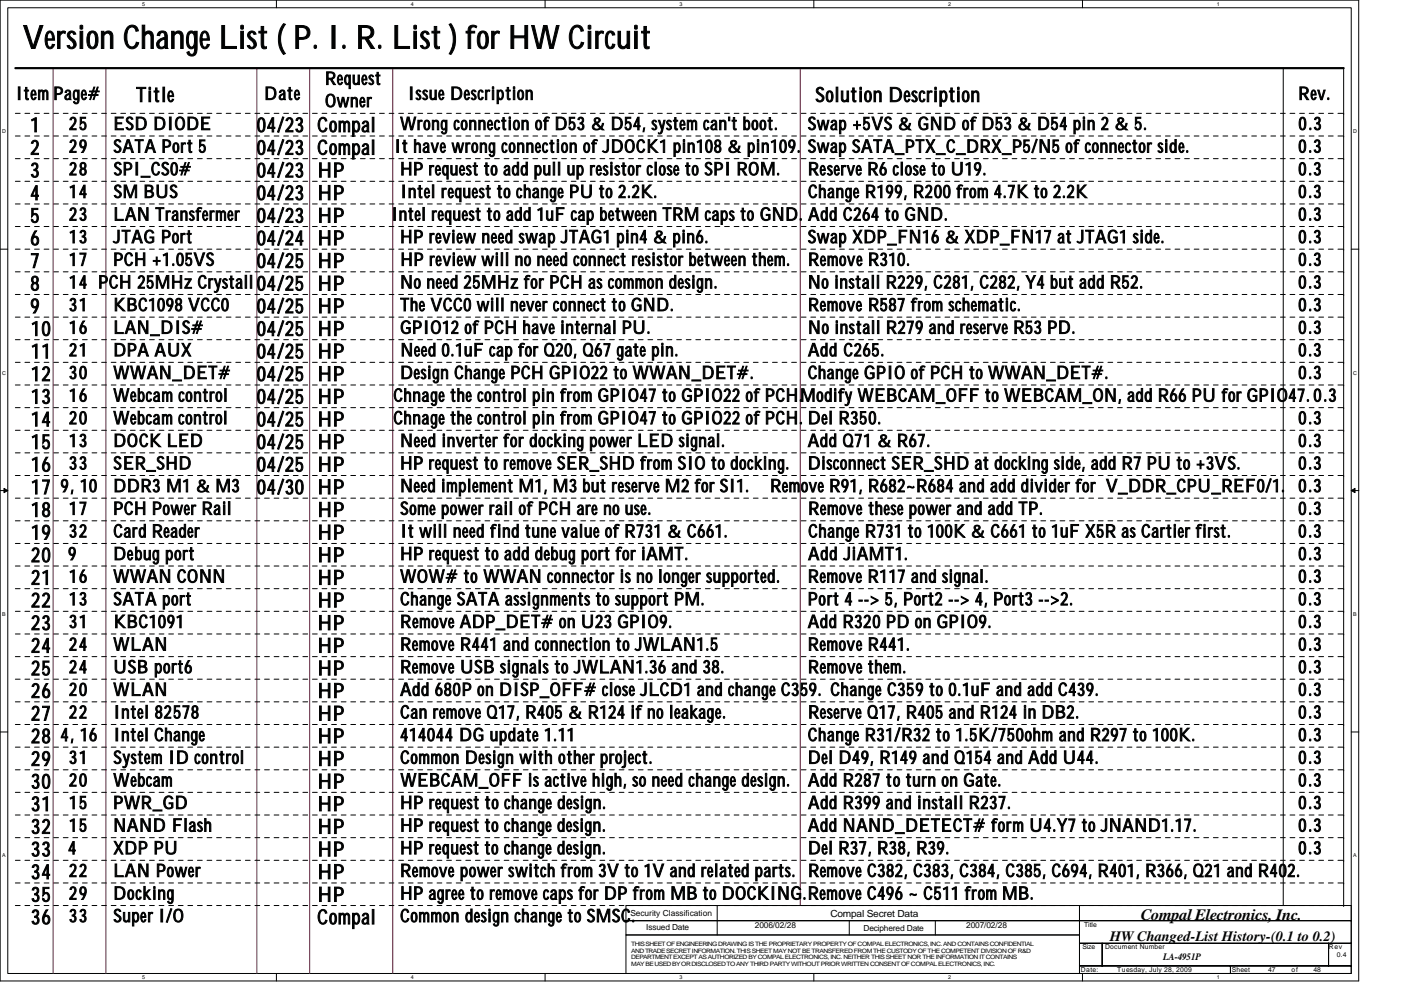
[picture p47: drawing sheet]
<svg xmlns="http://www.w3.org/2000/svg" width="297mm" height="210mm" viewBox="0 0 297 210" stroke-linecap="round" stroke-linejoin="round" font-family="sans-serif">
<defs><g id="words">
<text font-size="6.9" fill="#010202" x="4.8" y="10.3">VersionChangeList(P. I. R. List)forHWCircuit</text>
<g font-size="4.3" fill="#010202">
<text x="28.8" y="21.6">Title</text>
<text x="172.9" y="21.6">SolutionDescription</text>
<text x="6.5" y="28">1</text>
<text x="54.5" y="28">04/23</text>
<text x="67.3" y="28">Coma</text>
<text x="74.5" y="28">p l</text>
<text x="6.5" y="32.8">2</text>
<text x="54.5" y="32.8">04/23</text>
<text x="67.3" y="32.8">Coma</text>
<text x="74.5" y="32.8">p l</text>
<text x="6.5" y="37.6">3</text>
<text x="54.5" y="37.6">04/23</text>
<text x="67.4" y="37.6">HP</text>
<text x="6.5" y="42.4">4</text>
<text x="6.5" y="47.2">5</text>
<text x="54.5" y="42.4">04/23</text>
<text x="54.5" y="47.2">04/23</text>
<text x="67.4" y="42.4">HP</text>
<text x="67.4" y="47.2">HP</text>
<text x="6.5" y="52">6</text>
<text x="54.5" y="52">04/24</text>
<text x="67.4" y="52">HP</text>
<text x="6.5" y="56.8">7</text>
<text x="54.5" y="56.8">04/25</text>
<text x="67.4" y="56.8">HP</text>
<text x="6.5" y="61.6">8</text>
<text x="67.4" y="61.6">HP</text>
<text x="6.5" y="66.4">9</text>
<text x="6.6" y="71.2">10</text>
<text x="54.5" y="66.4">04/25</text>
<text x="54.5" y="71.2">04/25</text>
<text x="67.4" y="66.4">HP</text>
<text x="67.4" y="71.2">HP</text>
<text x="6.6" y="76">11</text>
<text x="54.5" y="76">04/25</text>
<text x="67.4" y="76">HP</text>
<text x="6.6" y="80.8">12</text>
<text x="54.5" y="80.8">04/25</text>
<text x="67.4" y="80.8">HP</text>
<text x="6.6" y="85.6">13</text>
<text x="54.5" y="85.6">04/25</text>
<text x="67.4" y="85.6">HP</text>
<text x="6.6" y="90.4">14</text>
<text x="6.6" y="95.2">15</text>
<text x="54.5" y="90.4">04/25</text>
<text x="54.5" y="95.2">04/25</text>
<text x="67.4" y="90.4">HP</text>
<text x="67.4" y="95.2">HP</text>
<text x="6.6" y="100">16</text>
<text x="54.5" y="100">04/25</text>
<text x="67.4" y="100">HP</text>
<text x="6.6" y="104.8">17</text>
<text x="54.5" y="104.8">04/30</text>
<text x="67.4" y="104.8">HP</text>
<text x="6.6" y="109.6">18</text>
<text x="67.4" y="109.6">HP</text>
<text x="6.6" y="114.4">19</text>
<text x="6.6" y="119.2">20</text>
<text x="67.4" y="114.4">HP</text>
<text x="67.4" y="119.2">HP</text>
<text x="6.6" y="124">21</text>
<text x="67.4" y="124">HP</text>
<text x="6.6" y="128.8">22</text>
<text x="67.4" y="128.8">HP</text>
<text x="6.6" y="133.6">23</text>
<text x="67.4" y="133.6">HP</text>
<text x="6.6" y="138.4">24</text>
<text x="6.6" y="143.2">25</text>
<text x="67.4" y="138.4">HP</text>
<text x="67.4" y="143.2">HP</text>
<text x="6.6" y="148">26</text>
<text x="67.4" y="148">HP</text>
<text x="6.6" y="152.8">27</text>
<text x="67.4" y="152.8">HP</text>
<text x="6.6" y="157.6">28</text>
<text x="67.4" y="157.6">HP</text>
<text x="6.6" y="162.4">29</text>
<text x="6.6" y="167.2">30</text>
<text x="67.4" y="162.4">HP</text>
<text x="67.4" y="167.2">HP</text>
<text x="6.6" y="172">31</text>
<text x="67.4" y="172">HP</text>
<text x="6.6" y="176.8">32</text>
<text x="67.4" y="176.8">HP</text>
<text x="6.6" y="181.6">33</text>
<text x="67.4" y="181.6">HP</text>
<text x="6.6" y="186.4">34</text>
<text x="6.6" y="191.2">35</text>
<text x="67.4" y="186.4">HP</text>
<text x="67.4" y="191.2">HP</text>
<text x="6.6" y="196">36</text>
<text x="67.3" y="196">Coma</text>
<text x="74.5" y="196">p l</text>
</g>
<g font-size="3.8" fill="#010202">
<text x="68.9" y="17.9">Request</text>
<text x="3.3" y="21.1">Item</text>
<text x="11.3" y="21.1">Page#</text>
<text x="56" y="21.1">Date</text>
<text x="68.9" y="22.7">Owe</text>
<text x="74.2" y="22.7">n r</text>
<text x="86.5" y="21.1">IssueDescription</text>
<text x="275.3" y="21.1">Rev.</text>
<text x="14.6" y="27.5">25</text>
<text x="24" y="27.5">ESDDIODE</text>
<text x="84.9" y="27.5">WrongconnectionofD53&amp; D54, systemcan'tboot.</text>
<text x="171.3" y="27.5">Swp+5VS&amp; GNDofD53&amp; D54pin2&amp; 5.</text>
<text x="176" y="27.5">a</text>
<text x="275.3" y="27.5">0.3</text>
<text x="14.6" y="32.3">29</text>
<text x="24" y="32.3">SATAPort5</text>
<text x="83.6" y="32.3">Ithavew n</text>
<text x="98.6" y="32.3">ro gconnectionofJDOCK1 pin108&amp; pin109.</text>
<text x="171.3" y="32.3">SwpSATA_PTX_C_DRX_P5/N5ofconnectorside.</text>
<text x="176" y="32.3">a</text>
<text x="275.3" y="32.3">0.3</text>
<text x="14.6" y="41.9">14</text>
<text x="14.6" y="37.1">28</text>
<text x="24.1" y="41.9">SMBUS</text>
<text x="24.1" y="37.1">SPI_CS0#</text>
<text x="84.9" y="37.1">HPrequesttoaddpull upresistorclosetoSPI ROM.</text>
<text x="84.9" y="41.9">Intel requesttochangePU to2.2K.</text>
<text x="171.3" y="37.1">ReserveR6closetoU19.</text>
<text x="171.3" y="41.9">ChangeR199, R200from4.7K to2.2K</text>
<text x="275.3" y="37.1">0.3</text>
<text x="275.3" y="41.9">0.3</text>
<text x="14.6" y="46.8">23</text>
<text x="24" y="46.8">LANTransfermr</text>
<text x="48.2" y="46.8">e</text>
<text x="82.9" y="46.8">I</text>
<text x="84.6" y="46.8">ntel requesttoadd1uF capbetwe</text>
<text x="134.6" y="46.8">enTRMcapstoGND.</text>
<text x="171.4" y="46.8">AddC264toGND.</text>
<text x="275.3" y="46.8">0.3</text>
<text x="14.6" y="51.5">13</text>
<text x="24" y="51.5">JTAGPort</text>
<text x="84.9" y="51.5">HPreviewneedswpJTAG1 pin4&amp; pin6.</text>
<text x="114.2" y="51.5">a</text>
<text x="171.3" y="51.5">SwpXDP_FN16&amp; XDP_FN17atJTAG1 side.</text>
<text x="176" y="51.5">a</text>
<text x="275.3" y="51.5">0.3</text>
<text x="14.6" y="56.3">17</text>
<text x="24" y="56.3">PCH+1.05VS</text>
<text x="84.9" y="56.3">HPreviewwl noneedconnectresistorbetwe</text>
<text x="104.9" y="56.3">il</text>
<text x="153.5" y="56.3">enthem</text>
<text x="166.7" y="56.3">.</text>
<text x="171.3" y="56.3">Remv</text>
<text x="177.9" y="56.3">o eR310.</text>
<text x="275.3" y="56.3">0.3</text>
<text x="14.6" y="66">31</text>
<text x="14.6" y="61.1">14 PCH25MHz Crystall 04/25</text>
<text x="24" y="66">KBC1098VCC0</text>
<text x="84.9" y="61.1">Noneed25MHz forPCHascom o</text>
<text x="84.9" y="66">TheVCC0wl neverconnecttoGND.</text>
<text x="103.9" y="66">il</text>
<text x="134.6" y="61.1">mndesign.</text>
<text x="171.3" y="61.1">Noinstall R229, C281, C282, Y4butaddR52.</text>
<text x="171.3" y="66">Remv</text>
<text x="177.9" y="66">oeR587fromschemt</text>
<text x="209.8" y="66">aic.</text>
<text x="275.3" y="66">0.3</text>
<text x="275.3" y="61.1">0.3</text>
<text x="14.6" y="70.8">16</text>
<text x="24" y="70.8">LAN_DIS#</text>
<text x="84.9" y="70.8">GPIO12ofPCHhaveinternal PU.</text>
<text x="171.3" y="70.8">Noinstall R279andreserveR53PD.</text>
<text x="275.3" y="70.8">0.3</text>
<text x="14.6" y="75.5">21</text>
<text x="24" y="75.5">DPAAUX</text>
<text x="84.9" y="75.5">Need0.1uF capforQ20, Q67gatepin.</text>
<text x="171.3" y="75.5">AddC265.</text>
<text x="275.3" y="75.5">0.3</text>
<text x="14.6" y="80.3">30</text>
<text x="24" y="80.3">WWAN_DET#</text>
<text x="84.9" y="80.3">DesignChangePCHGPIO22toWWAN_DET#.</text>
<text x="171.3" y="80.3">ChangeGPIOofPCHtoW AN_DET#.</text>
<text x="213" y="80.3">W</text>
<text x="275.3" y="80.3">0.3</text>
<text x="14.6" y="85.1">16</text>
<text x="14.6" y="90">20</text>
<text x="24" y="90">Webcamcontrol</text>
<text x="24" y="85.1">Webcamcontrol</text>
<text x="83.4" y="85.1">Chnagethecontrol pinfromGPIO47toGPIO22ofPCH.</text>
<text x="83.4" y="90">Chnagethecontrol pinfromGPIO47toGPIO22ofPCH.</text>
<text x="169.7" y="85.1">ModifyWEBCAM_OFF toWEBCAM_ON, addR66PU forGPIO47. 0.3</text>
<text x="171.3" y="90">Del R350.</text>
<text x="275.3" y="90">0.3</text>
<text x="14.6" y="94.8">13</text>
<text x="24" y="94.8">DOCK LED</text>
<text x="84.9" y="94.8">NeedinverterfordockingpowrLEDsignal.</text>
<text x="131.3" y="94.8">e</text>
<text x="171.3" y="94.8">AddQ71 &amp; R67.</text>
<text x="275.3" y="94.8">0.3</text>
<text x="14.6" y="99.5">33</text>
<text x="24" y="99.5">SER_SHD</text>
<text x="84.9" y="99.5">HPrequesttoremv</text>
<text x="112.1" y="99.5">oeSER_SHDfromSIOtodocking.</text>
<text x="171.3" y="99.5">DisconnectSER_SHDatdockingside, addR7PU to+3VS.</text>
<text x="275.3" y="99.5">0.3</text>
<text x="12.8" y="104.3">9, 10</text>
<text x="24" y="104.3">DDR3M1 &amp; M3</text>
<text x="84.9" y="104.3">Neediml</text>
<text x="97.2" y="104.3">pemn</text>
<text x="104.1" y="104.3">etM1, M3butreserveM2forSI1.</text>
<text x="163.3" y="104.3">Remv</text>
<text x="169.8" y="104.3">oeR91, R682~R684andadddividerfor V_DDR_CPU_REF0/1.</text>
<text x="275.3" y="104.3">0.3</text>
<text x="14.6" y="109.2">17</text>
<text x="14.6" y="114">32</text>
<text x="24" y="109.2">PCHPowrRail</text>
<text x="24" y="114">CardReader</text>
<text x="39" y="109.2">e</text>
<text x="84.9" y="109.2">Som</text>
<text x="84.9" y="114">Itwl needfindtunevalueofR731 &amp; C661.</text>
<text x="91" y="109.2">epowrrail ofPCHarenouse.</text>
<text x="91.7" y="114">il</text>
<text x="99.9" y="109.2">e</text>
<text x="171.4" y="109.2">Remv</text>
<text x="171.4" y="114">ChangeR731 to100K &amp; C661 to1uF X5RasCartierfirst.</text>
<text x="177.9" y="109.2">oethesepowrandaddTP.</text>
<text x="199" y="109.2">e</text>
<text x="275.3" y="109.2">0.3</text>
<text x="275.3" y="114">0.3</text>
<text x="14.5" y="118.8">9</text>
<text x="24" y="118.8">Debugport</text>
<text x="84.9" y="118.8">HPrequesttoadddebugportforiAMT.</text>
<text x="171.3" y="118.8">AddJiAMT1.</text>
<text x="275.3" y="118.8">0.3</text>
<text x="14.6" y="123.5">16</text>
<text x="24" y="123.5">W ANCONN</text>
<text x="27.6" y="123.5">W</text>
<text x="84.9" y="123.5">WOW# toWWANconnectorisnolongersupported.</text>
<text x="171.3" y="123.5">Remv</text>
<text x="177.8" y="123.5">oeR117andsignal.</text>
<text x="275.3" y="123.5">0.3</text>
<text x="14.6" y="128.4">13</text>
<text x="24" y="128.4">SATAport</text>
<text x="84.9" y="128.4">ChangeSATAassignmnstosupportPM.</text>
<text x="119.1" y="128.4">et</text>
<text x="171.3" y="128.4">Port4--&gt;5, Port2--&gt;4, Port3--&gt;2.</text>
<text x="275.3" y="128.3">0.3</text>
<text x="14.6" y="133.2">31</text>
<text x="14.6" y="138">24</text>
<text x="24" y="138">WLAN</text>
<text x="24.1" y="133.2">KBC1091</text>
<text x="84.9" y="133.2">Remv</text>
<text x="84.9" y="138">Remv</text>
<text x="91.4" y="138">oeR441 andconnectiontoJW</text>
<text x="91.4" y="133.2">oeADP_DET# onU23GPIO9.</text>
<text x="139.9" y="138">LAN1.5</text>
<text x="171.3" y="133.2">AddR320PDonGPIO9.</text>
<text x="171.3" y="138">Remv</text>
<text x="177.8" y="138">o eR441.</text>
<text x="275.3" y="133.2">0.3</text>
<text x="275.3" y="138">0.3</text>
<text x="14.6" y="142.8">24</text>
<text x="24" y="142.8">USBport6</text>
<text x="84.9" y="142.8">Remv</text>
<text x="91.4" y="142.8">oeUSBsignalstoJWLAN1.36and38.</text>
<text x="171.3" y="142.8">Remv</text>
<text x="177.9" y="142.8">o ethem</text>
<text x="191.3" y="142.8">.</text>
<text x="275.3" y="142.8">0.3</text>
<text x="14.6" y="147.5">20</text>
<text x="24" y="147.5">WLAN</text>
<text x="84.9" y="147.5">Add680PonDISP_OFF# closeJLCD1 andchangeC39 ChangeC359to0.1uF andaddC439.</text>
<text x="169.6" y="147.5">5.</text>
<text x="275.3" y="147.5">0.3</text>
<text x="14.6" y="152.4">22</text>
<text x="24" y="152.4">Intel 82578</text>
<text x="84.9" y="152.4">Canremv</text>
<text x="97.1" y="152.4">oeQ17, R405&amp; R124ifnoleakage.</text>
<text x="171.4" y="152.4">ReserveQ17, R405andR124inDB2.</text>
<text x="275.3" y="152.4">0.3</text>
<text x="12.8" y="157.2">4, 16</text>
<text x="14.6" y="162">31</text>
<text x="24" y="162">SystemIDcontrol</text>
<text x="24" y="157.2">Intel Change</text>
<text x="84.9" y="157.2">414044DGupdate1.11</text>
<text x="84.9" y="162">Com o</text>
<text x="91.3" y="162">mnDesignwhotherproject.</text>
<text x="112.9" y="162">it</text>
<text x="171.3" y="157.2">ChangeR31/R32to1.5K/750ohmandR297to100K.</text>
<text x="171.3" y="162">Del D49, R149andQ154andAddU44.</text>
<text x="275.3" y="162">0.3</text>
<text x="275.3" y="157.2">0.3</text>
<text x="14.6" y="166.8">20</text>
<text x="24" y="166.8">Webcam</text>
<text x="84.9" y="166.8">W</text>
<text x="88.5" y="166.8">EBCAM_OFF isactivehigh, soneedchangedesign.</text>
<text x="171.3" y="166.8">AddR287toturnonGate.</text>
<text x="275.3" y="166.8">0.3</text>
<text x="14.6" y="171.6">15</text>
<text x="24" y="171.6">PWR_GD</text>
<text x="84.9" y="171.6">HPrequesttochangedesign.</text>
<text x="171.4" y="171.6">AddR399andinstall R237.</text>
<text x="275.3" y="171.5">0.3</text>
<text x="14.6" y="176.4">15</text>
<text x="24" y="176.4">NANDFlash</text>
<text x="84.9" y="176.4">HPrequesttochangedesign.</text>
<text x="171.3" y="176.4">AddNAND_DETECT# formU4.Y7toJNAND1.17.</text>
<text x="275.3" y="176.4">0.3</text>
<text x="14.5" y="181.2">4</text>
<text x="14.6" y="186">22</text>
<text x="24" y="181.2">XDPPU</text>
<text x="24" y="186">LAN Powr</text>
<text x="39.9" y="186">e</text>
<text x="84.9" y="181.2">HPrequesttochangedesign.</text>
<text x="84.9" y="186">Remv</text>
<text x="91.4" y="186">oepowrswc</text>
<text x="103.9" y="186">e</text>
<text x="112" y="186">ithfrom3Vto1Vandrelatedparts.</text>
<text x="171.3" y="181.2">Del R37, R38, R39.</text>
<text x="171.4" y="186">Remv</text>
<text x="177.8" y="186">oeC382, C383, C384, C385, C694, R401, R366, Q21 andR402.</text>
<text x="275.3" y="181.2">0.3</text>
<text x="14.6" y="190.8">29</text>
<text x="24" y="190.8">Docking</text>
<text x="84.9" y="190.8">HPagreetoremv</text>
<text x="109.1" y="190.8">oecapsforDPfromMBtoDOCKING.Remv</text>
<text x="177.8" y="190.8">oeC496~C511 fromMB.</text>
<text x="14.6" y="195.6">33</text>
<text x="24" y="195.6">SuperI/O</text>
<text x="84.9" y="195.6">Com o</text>
<text x="91.3" y="195.6">mndesignchangetoSMSC.</text>
</g>
<text font-size="3.3" fill="#010202" x="241.8" y="195.1">Compal Electronics, Inc.</text>
<text font-size="3" fill="#010202" x="235.3" y="199.6">HW Changed-List History-(0.1 to 0.2)</text>
<g font-size="2.1" fill="#010202">
<text x="176.1" y="194.4">Compal Secret Data</text>
<text x="246.6" y="203.5">LA-4951P</text>
</g>
<g font-size="1.8" fill="#010202">
<text x="133.7" y="194.3">Security Classification</text>
<text x="137" y="197.3">Issued Date</text>
<text x="160.1" y="196.8">2006/02/28</text>
<text x="183.1" y="197.5">Deciphered Date</text>
<text x="204.9" y="196.8">2007/02/28</text>
</g>
<g font-size="1.4" fill="#010202">
<text x="229.8" y="196.7">Title</text>
<text x="229.5" y="201.4">Size</text>
<text x="234.3" y="201.4">Document Number</text>
<text x="281.7" y="201.4">Rev</text>
<text x="283.4" y="203">0.4</text>
<text x="229.2" y="206.2">Date:</text>
<text x="236.9" y="206.2">Tuesday, July 28, 2009</text>
<text x="261.2" y="206.2">Sheet</text>
<text x="268.9" y="206.2">47</text>
<text x="273.8" y="206.2">of</text>
<text x="278.5" y="206.2">48</text>
</g>
<g font-size="1.3" fill="#010202">
<text x="133.8" y="200.6">THIS SHEET OF ENGINEERING DRAWING IS THE PROPRIETARY PROPERTY OF COMPAL ELECTRONICS, INC. AND CONTAINS CONFIDENTIAL</text>
<text x="133.8" y="202">AND TRADE SECRET INFORMATION. THIS SHEET MAY NOT BE TRANSFERED FROM THE CUSTODY OF THE COMPETENT DIVISION OF R&amp;D</text>
<text x="133.8" y="203.5">DEPARTMENT EXCEPT AS AUTHORIZED BY COMPAL ELECTRONICS, INC. NEITHER THIS SHEET NOR THE INFORMATION IT CONTAINS</text>
<text x="133.8" y="205">MAY BE USED BY OR DISCLOSED TO ANY THIRD PARTY WITHOUT PRIOR WRITTEN CONSENT OF COMPAL ELECTRONICS, INC.</text>
</g>
<g font-size="1.1" fill="#010202">
<text x="30.1" y="1.2">5</text>
<text x="87.1" y="1.2">4</text>
<text x="144" y="1.2">3</text>
<text x="201" y="1.2">2</text>
<text x="258" y="1.2">1</text>
<text x=".4" y="28.3">D</text>
<text x="286.9" y="28.3">D</text>
<text x=".4" y="79.5">C</text>
<text x="286.9" y="79.5">C</text>
<text x=".4" y="130.7">B</text>
<text x="286.9" y="130.7">B</text>
<text x=".4" y="181.9">A</text>
<text x="286.9" y="181.9">A</text>
<text x="30.1" y="207.7">5</text>
<text x="87.1" y="207.7">4</text>
<text x="144" y="207.7">3</text>
<text x="201" y="207.7">2</text>
<text x="258" y="207.7">1</text>
</g>
</g></defs>
<path d="M0 0h288.1v208.1h-288.1zM1.6 1.6h284.9v204.9h-284.9z" fill="none" stroke="#010202" stroke-width=".21"/>
<g fill="#fff">
<path d="M30.1 .2h.6v1.3h-.6z"/>
<path d="M30.1 206.6h.6v1.3h-.6z"/>
</g>
<path d="M58.6 0v1.6M58.6 206.5v1.6" fill="none" stroke="#010202" stroke-width=".21"/>
<g fill="#fff">
<path d="M87.1 .2h.6v1.3h-.6z"/>
<path d="M87.1 206.6h.6v1.3h-.6z"/>
</g>
<path d="M115.6 0v1.6M115.6 206.5v1.6" fill="none" stroke="#010202" stroke-width=".21"/>
<g fill="#fff">
<path d="M144 .2h.6v1.3h-.6z"/>
<path d="M144 206.6h.6v1.3h-.6z"/>
</g>
<path d="M172.5 0v1.6M172.5 206.5v1.6" fill="none" stroke="#010202" stroke-width=".21"/>
<g fill="#fff">
<path d="M201 .2h.6v1.3h-.6z"/>
<path d="M201 206.6h.6v1.3h-.6z"/>
</g>
<path d="M229.5 0v1.6M229.5 206.5v1.6" fill="none" stroke="#010202" stroke-width=".21"/>
<g fill="#fff">
<path d="M258 .2h.6v1.3h-.6z"/>
<path d="M258 206.6h.6v1.3h-.6z"/>
<path d="M.4 27.2h.8v1.3h-.8z"/>
<path d="M286.9 27.2h.8v1.3h-.8z"/>
<path d="M.4 78.4h.8v1.3h-.8z"/>
<path d="M286.9 78.4h.8v1.3h-.8z"/>
</g>
<path d="M0 52.8h1.6M286.5 52.8h1.6" fill="none" stroke="#010202" stroke-width=".21"/>
<g fill="#fff">
<path d="M.4 129.6h.8v1.3h-.8z"/>
<path d="M286.9 129.6h.7v1.3h-.7z"/>
</g>
<path d="M0 104.1h1.6M286.5 104.1h1.6" fill="none" stroke="#010202" stroke-width=".21"/>
<path d="M.8 103.6l.8 .5-.8 .4z" fill="#010202"/>
<path d="M.8 103.6l.8 .5-.8 .4z" fill="none" stroke="#010202" stroke-width=".21"/>
<path d="M286.5 104.1l.8-.5v.9z" fill="#010202"/>
<path d="M286.5 104.1l.8-.5v.9z" fill="none" stroke="#010202" stroke-width=".21"/>
<g fill="#fff">
<path d="M.4 180.8h.8v1.3h-.8z"/>
<path d="M286.9 180.8h.7v1.3h-.7z"/>
</g>
<g fill="none" stroke="#010202" stroke-width=".21">
<path d="M272.1 14.5v177.6M284.9 14.5v177.6M0 155.3h1.6M286.5 155.3h1.6M132.7 192.1h96.2v3.2h-96.2zM132.7 195.3h96.2v3h-96.2zM132.7 198.3h96.2v8.2h-96.2zM152.1 192.1v6.2M180.1 195.3v3M198.3 195.3v3M228.9 192.1h57.6v3.2h-57.6zM228.9 195.3h57.6v4.8h-57.6z"/>
<path d="M228.9 204.9h32v1.6h-32zM228.9 200.1h4.8v4.8h-4.8zM233.7 200.1h48v4.8h-48zM260.9 204.9h25.6v1.6h-25.6zM281.7 200.1h4.8v4.8h-4.8z"/>
</g>
<path d="M11.3 14.5v192M22.5 14.5v192M54.5 14.5v192M65.7 14.5v192M83.3 14.5v192M169.7 14.5v177.6" fill="none" stroke="#7f1542" stroke-width=".21"/>
<path d="M3.3 14.5h281.6" fill="none" stroke="#010202" stroke-width=".47"/>
<g fill="none" stroke="#010202" stroke-width=".21" stroke-dasharray="1 1 1 1 1 1 1 1">
<path d="M3.3 24h281.6M3.3 28.8h281.6M3.3 33.7h281.6M3.3 38.5h281.6M284.9 24h.1M284.9 28.8h.1M284.9 33.7h.1M284.9 38.5h.1M3.3 43.3h281.6M3.3 48h281.6M3.3 52.8h281.6M3.3 57.7h281.6"/>
<path d="M284.9 43.3h.1M284.9 48h.1M284.9 52.8h.1M284.9 57.7h.1M3.3 62.5h281.6M3.3 67.3h281.6M3.3 72h281.6M3.3 76.9h281.6M284.9 62.5h.1M284.9 67.3h.1M284.9 72h.1M284.9 76.9h.1"/>
<path d="M3.3 81.7h281.6M3.3 86.5h281.6M3.3 91.3h281.6M3.3 96.1h281.6M284.9 81.7h.1M284.9 86.5h.1M284.9 91.3h.1M284.9 96.1h.1M3.3 100.9h281.6M3.3 105.7h281.6M3.3 110.5h281.6M3.3 115.3h281.6"/>
<path d="M284.9 100.9h.1M284.9 105.7h.1M284.9 110.5h.1M284.9 115.3h.1M3.3 120.1h281.6M3.3 124.9h281.6M3.3 129.7h281.6M3.3 134.5h281.6M3.3 139.3h281.6M284.9 120.1h.1M284.9 124.9h.1M284.9 129.7h.1"/>
<path d="M284.9 134.5h.1M284.9 139.3h.1M3.3 144.1h281.6M3.3 148.9h281.6M3.3 153.7h281.6M3.3 158.5h281.6M284.9 144.1h.1M284.9 148.9h.1M284.9 153.7h.1M284.9 158.5h.1M3.3 163.3h281.6M3.3 168.1h281.6"/>
<path d="M3.3 172.9h281.6M3.3 177.7h281.6M284.9 163.3h.1M284.9 168.1h.1M284.9 172.9h.1M284.9 177.7h.1M3.3 182.5h281.6M3.3 187.3h281.6M3.3 192.1h281.6M284.9 182.5h.1M284.9 187.3h.1M284.9 192.1h.1"/>
</g>
<use href="#words"/>
</svg>
